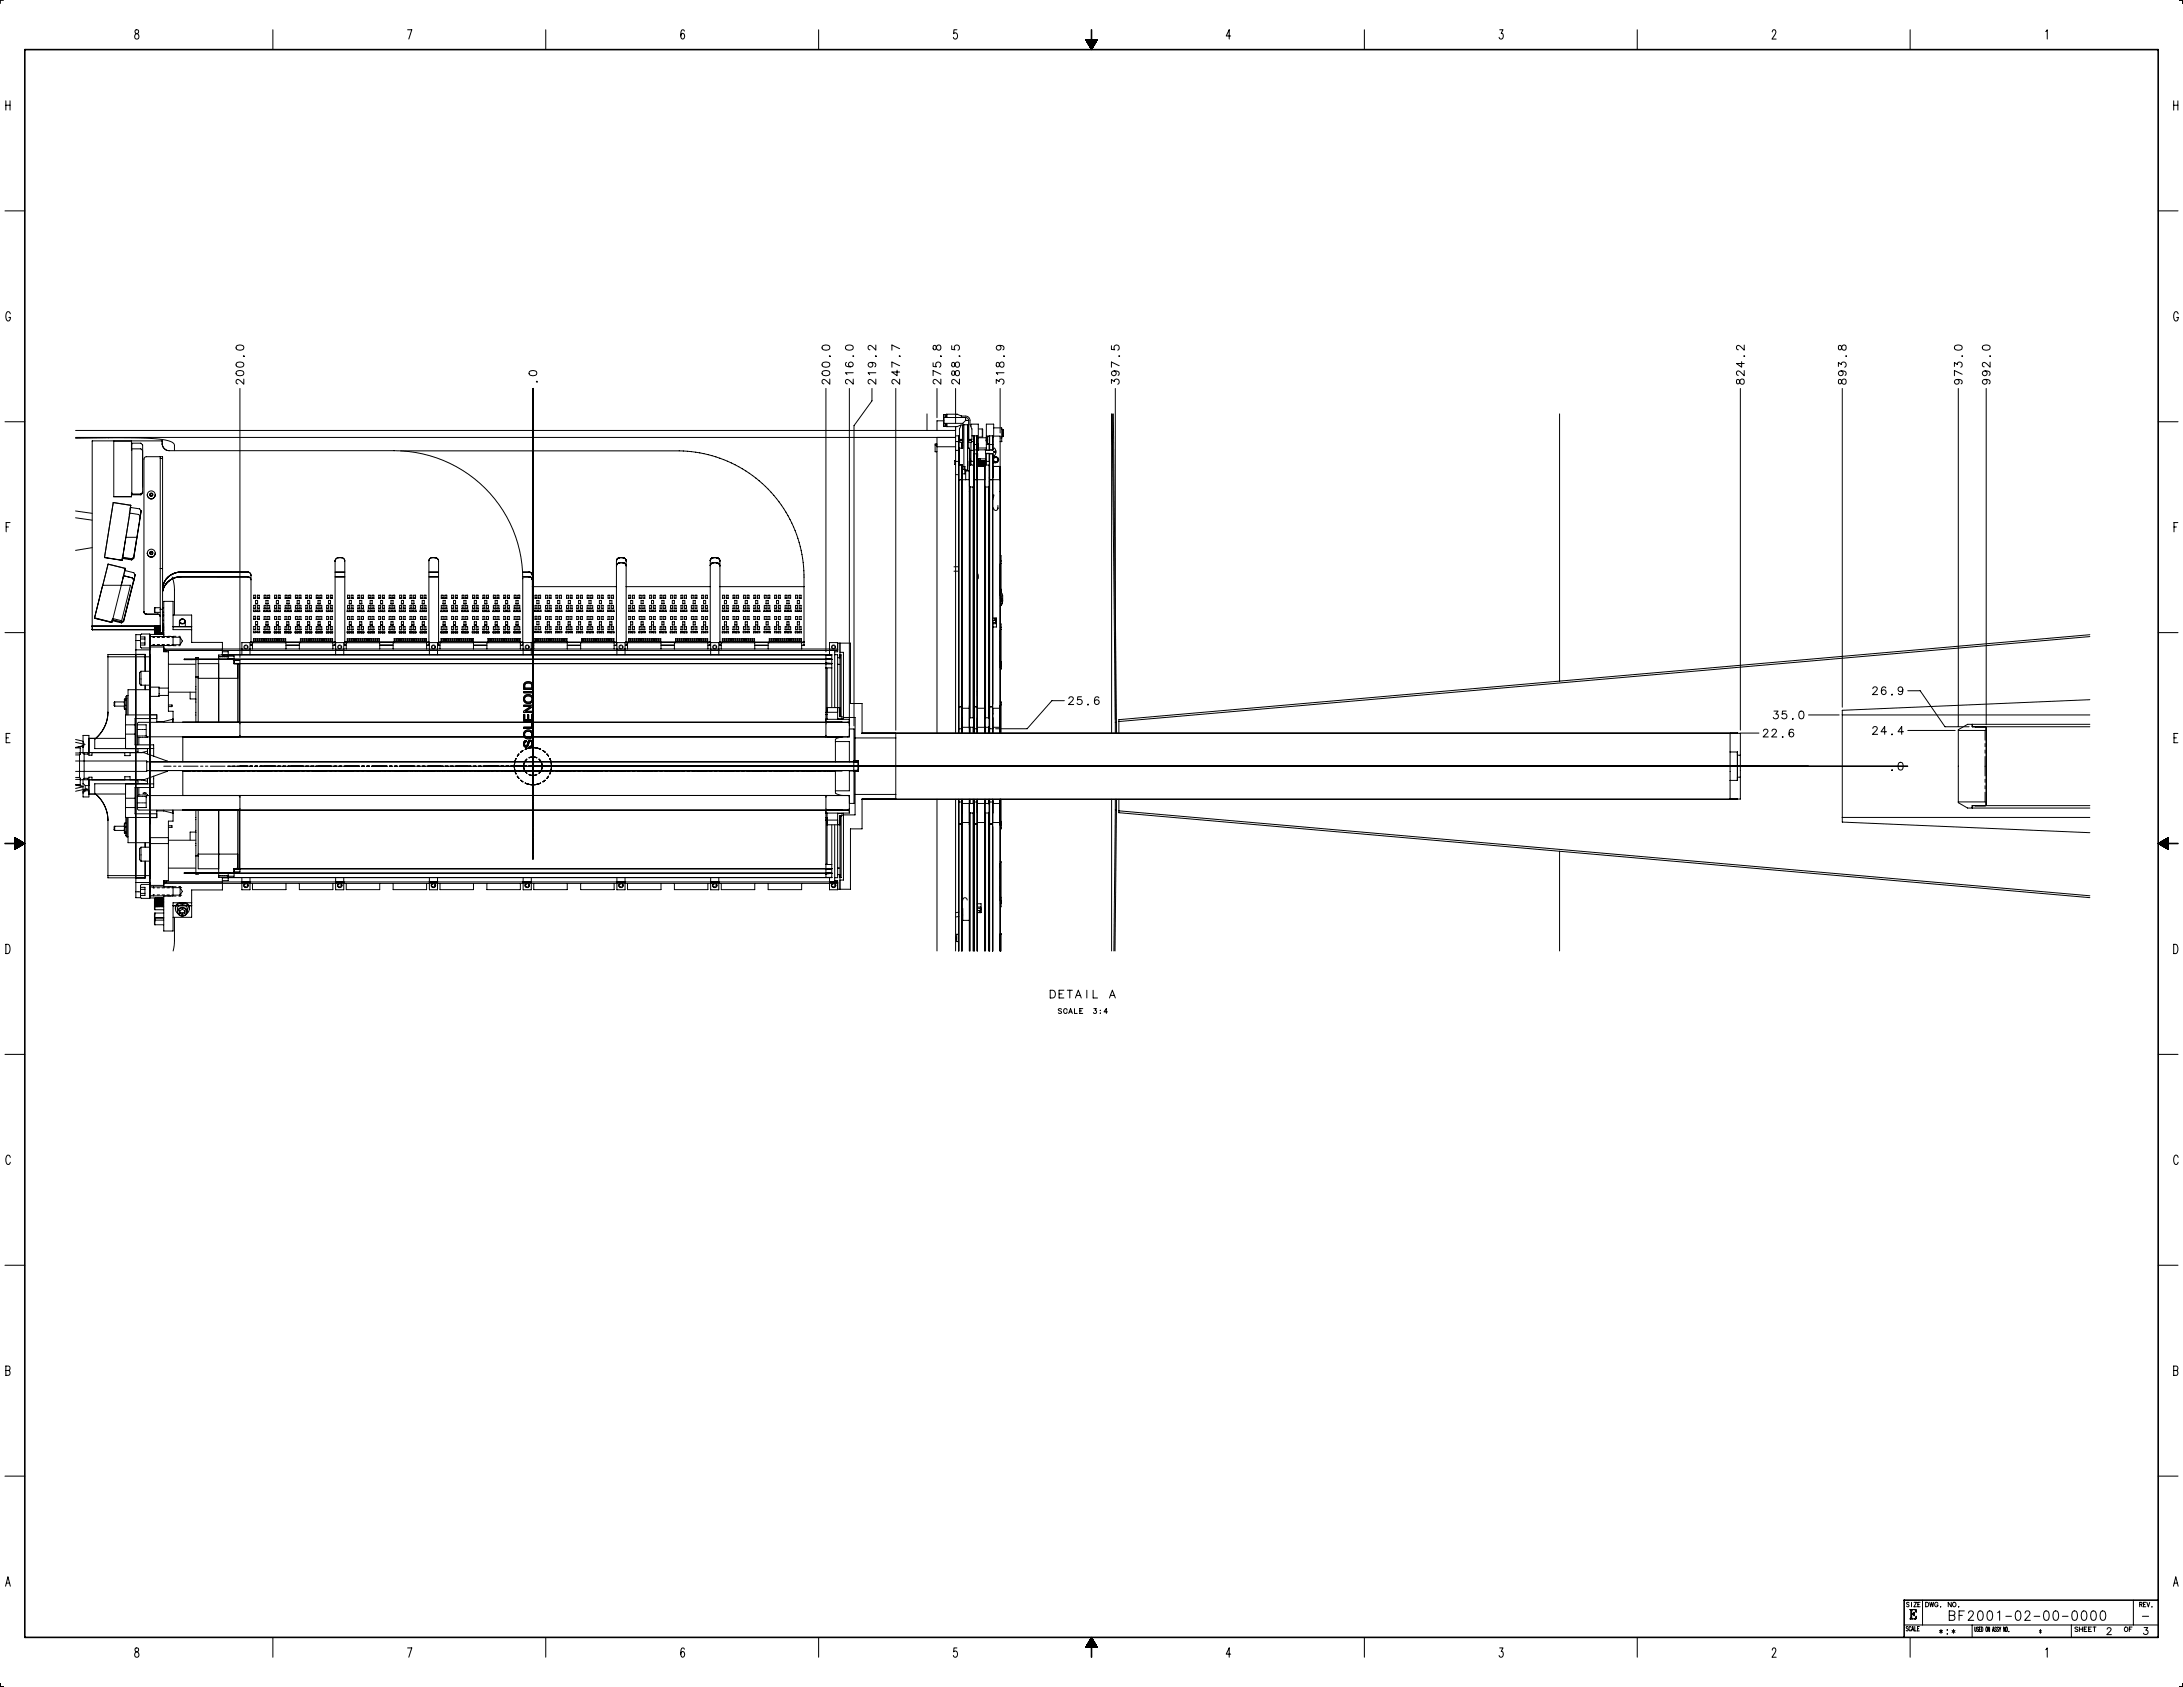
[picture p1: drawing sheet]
<svg xmlns="http://www.w3.org/2000/svg" width="1118mm" height="864mm" viewBox="0 0 1118 864" stroke-linecap="round" stroke-linejoin="round" font-family="sans-serif">
<g fill="none" stroke="#000" stroke-width=".51">
<path d="M2 0h-2v2M69 15v2a1.5 1.5 0 0 1 2 1 1.5 1.5 0 0 1-2 2 1.9 1.9 0 0 1 2-3v-2zM140 15v10M209 15h2l-2 5M279 15v10M350 16v-1a3 3 0 0 0 0 5 1.4 1.4 0 0 0 1-2 1.4 1.4 0 0 0-2-1v1M419 15v10M490 15h-2v2a1.4 1.4 0 0 1 2 1 1.4 1.4 0 0 1-2 2v-1M630 18h-2l1-3v5M698 15v10M768 15h1v2a1.3 1.3 0 0 1 1 2 1.5 1.5 0 0 1-3 0M838 15v10"/>
<path d="M907 16a1 1 0 0 1 2 0 1 1 0 0 1 0 1l-2 3h2M978 15v10M1047 16l1-1v5M1116 0h1v2M556 20h6l-3 5zM556 21h6M556 21h5M557 22h4M557 23h3M558 23h2M558 24h2M558 24h1"/>
<path d="M558 25h1M559 25h.1M3 52v4M3 54h2M5 52v4M1113 54h2M1113 52v4M1115 52v4M3 108h10M1105 108h10M5 161a1.2 1.2 0 0 0-1-1 1.2 1.2 0 0 0-1 1v1a1.3 1.3 0 0 0 1 2 1.3 1.3 0 0 0 1-2M121 177a2 2 0 0 1 2-1 2 2 0 0 1 2 3 2 2 0 0 1-3 0 2 2 0 0 1-1-2z"/>
<path d="M421 177a2 2 0 0 1 2-1 2 2 0 0 1 2 3 2 2 0 0 1-3 0 2 2 0 0 1-1-2zM433 177a2 2 0 0 1 2-1 2 2 0 0 1 2 3 2 2 0 0 1-3 0 2 2 0 0 1-1-2zM448 177v2l-3-2-1 1 1 1M461 179l-4-2v2M478 177v2h1l1-2a1.3 1.3 0 0 1 2 1 1.3 1.3 0 0 1-2 1l-1-2zM487 177v2h2a1.4 1.4 0 0 1 0-2 1.4 1.4 0 0 1 2 0 1.4 1.4 0 0 1-1 2M511 177a1.2 1.2 0 0 1 1 1 1.2 1.2 0 0 1-2 1 1.2 1.2 0 0 1 1-2 1.9 1.9 0 0 1 3 1l-1 1M569 177v2h2a1.4 1.4 0 0 1 0-2 1.4 1.4 0 0 1 2 0 1.4 1.4 0 0 1-1 2M893 177v2l-3-2-1 1 1 1M941 177v2h1l2-2a1.3 1.3 0 0 1 1 1 1.3 1.3 0 0 1-1 1l-1-2zM1001 177a2 2 0 0 1 2-1 2 2 0 0 1 1 3 2 2 0 0 1-2 0 2 2 0 0 1-1-2zM1015 177a2 2 0 0 1 2-1 2 2 0 0 1 2 3 2 2 0 0 1-3 0 2 2 0 0 1-1-2z"/>
<path d="M1115 161a1.2 1.2 0 0 0-1-1 1.2 1.2 0 0 0-1 1v2a1.3 1.3 0 0 0 1 1 1.3 1.3 0 0 0 1-1h-1M121 190a2 2 0 0 1 2-1 2 2 0 0 1 2 3 2 2 0 0 1-3 1 2 2 0 0 1-1-3zM121 186a2 2 0 0 1 2-1 2 2 0 0 1 2 2 2 2 0 0 1-3 1 2 2 0 0 1-1-2zM123 199v138M125 182h.1M125 194v3l-3-3-1 2 1 1M271 190a2 2 0 0 1 2-1 2 2 0 0 1 2 3 2 2 0 0 1-3 1 2 2 0 0 1-1-3zM273 199v193v-2M275 195v1zM421 190a2 2 0 0 1 2-1 2 2 0 0 1 2 3 2 2 0 0 1-3 1 2 2 0 0 1-1-3zM421 186a2 2 0 0 1 2-1 2 2 0 0 1 2 2 2 2 0 0 1-3 1 2 2 0 0 1-1-2zM423 199v135"/>
<path d="M425 182h.1M425 194v3l-3-3-1 2 1 1M433 186a1.9 1.9 0 0 0 1 2 1.9 1.9 0 0 0 3-1 1.2 1.2 0 0 0-1-2 1.2 1.2 0 0 0-2 1 1.2 1.2 0 0 0 1 2M435 199v178h-359M437 182h.1M437 194v3l-3-3-1 2 1 1M437 191h-4l1 1M446 186a1.2 1.2 0 0 1 1 1 1.2 1.2 0 0 1-2 1 1.2 1.2 0 0 1 0-2h1a1.9 1.9 0 0 1 2 1v1M446 199v6l-9 13v154M448 182h1zM448 194v3l-3-3-1 2 1 1M448 191h-4l1 1"/>
<path d="M459 199v175M459 190v2l-2-2h4M460 182h1zM461 194v3l-4-3v2l1 1M461 187l-4-2v3M478 186v2h1a1.4 1.4 0 0 1 0-2 1.4 1.4 0 0 1 2 0 1.4 1.4 0 0 1 0 2M480 199v15M481 182h1zM482 194v3l-4-3v2l1 1M482 192l-4-2v2M487 190v2h1l2-2a1.3 1.3 0 0 1 1 1 1.3 1.3 0 0 1-1 1l-1-2zM487 186v2h1l2-3a1.3 1.3 0 0 1 1 2 1.3 1.3 0 0 1-1 1l-1-2z"/>
<path d="M489 199v18M491 182h.1M491 194v3l-3-3-1 2 1 1M510 196v-2l2 1a1.3 1.3 0 0 1 2-1 1.6 1.6 0 0 1-1 3M510 186v2h1l2-3a1.3 1.3 0 0 1 1 2 1.3 1.3 0 0 1-1 1l-2-2zM512 199v23M514 182h.1M514 191h-4l1 1M569 196v-2l2 1a1.3 1.3 0 0 1 2-1 1.6 1.6 0 0 1-1 3M570 190a1.2 1.2 0 0 1 1 2 1.2 1.2 0 0 1-2 0 1.2 1.2 0 0 1 1-2 1.9 1.9 0 0 1 3 1l-1 1M571 199v169M573 182h.1"/>
<path d="M573 187l-4-2v3M889 194v2l1 1 2-3a1.3 1.3 0 0 1 1 1 1.3 1.3 0 0 1-1 2l-2-3zM891 199v175M892 185v3l-3-2h4M893 182h.1M893 190v2l-3-2-1 1 1 1M941 188v-2l2 1a1.3 1.3 0 0 1 2-1 1.3 1.3 0 0 1-1 2M941 194v2l1 1 2-3a1.3 1.3 0 0 1 1 1 1.3 1.3 0 0 1-1 2l-1-3zM943 190a1.2 1.2 0 0 1 1 2 1.2 1.2 0 0 1-2 0 1.2 1.2 0 0 1 0-2h1a1.9 1.9 0 0 1 2 1v1M943 199v163M945 182h.1M1001 188v-2l1 1a1.3 1.3 0 0 1 2-1 1.3 1.3 0 0 1 0 2"/>
<path d="M1002 194a1.2 1.2 0 0 1 1 2 1.2 1.2 0 0 1-2 0 1.2 1.2 0 0 1 0-2h1a1.9 1.9 0 0 1 3 2l-1 1M1003 199v173M1004 182h1zM1005 192l-4-2v2M1016 190a1.2 1.2 0 0 1 1 2 1.2 1.2 0 0 1-2 0 1.2 1.2 0 0 1 0-2h1a1.9 1.9 0 0 1 3 1l-1 1M1016 194a1.2 1.2 0 0 1 1 2 1.2 1.2 0 0 1-2 0 1.2 1.2 0 0 1 0-2h1a1.9 1.9 0 0 1 3 2l-1 1M1017 199v172M1019 182h.1M1019 185v3l-3-2-1 1 1 1M3 216h10M475 212v8M483 215h-3v5"/>
<path d="M483 212h1v1h1M483 214v3M483 212v6M483 212v2M483 217v1M483 217h10M485 217v1M485 212h5l6 2 2 6v5h-2l1 1h-1v-11M485 218h5h2l-1 2v5h1l-1 1h2M485 217h-1v1h-1M485 212v1M489 218v11"/>
<path d="M493 217v12h-2v9M493 217h2M493 217v1M493 217v22M494 215l-1 2M494 215h1M494 215h.1M494 214h1l1 1M494 214h.1M494 214h-11M495 215h.1M495 215h1"/>
<path d="M495 217l1 1v11v144M495 217v24h-1M497 218v-1h4v10M501 220h2M503 220v4M503 220v1M509 219h4v5M513 220h.1M513 220v4M569 212v163M569 212l2 158M570 212l2 158"/>
<path d="M798 212v137M1105 216h10M39 224h28l15 1 7 2v1v3M39 224h450M39 220h450M67 228h.1M67 230h5l1 1M67 227h5l1 1v24l-1 1h-5zM67 231v-5h-9v28h9v-2M82 234v1M82 235v89M82 235h1"/>
<path d="M83 226h-36v96M83 226h.1M83 226v1M83 227h.1M83 227l1 2 2 2M83 227l1 3 3 1M83 235v-1h-8l-1 1v78M83 235v89M87 231h.1M87 231h115a66 66 0 0 1 66 65v34M205 231h143a65 65 0 0 1 64 64v35M479 228h1"/>
<path d="M480 229v146M480 224v5M480 229h9M480 227h-1v4h1M489 229h.1M489 229v2M489 226h2v5h-2M489 236v7M489 236v2M489 236h2M489 223h2M489 231v5"/>
<path d="M491 238h2v125M491 236h.1M491 236v2M491 223v13M491 238v135M491 234v4M492 226v3M492 238h.1M492 238v137M493 228h.1M493 239h.1M493 226v3"/>
<path d="M493 239h1v4M493 239v1M496 239h.1M496 230l1 1v7M496 236h1M496 238h.1M496 237h.1M496 236v1M496 236h.1M496 235h1M496 238h3M496 237v1"/>
<path d="M496 236v137M497 238h.1M497 237h.1M497 236h.1M497 235h.1M497 226v5M497 236v2M497 231h2M497 225h.1M497 231v5M497 236h2M497 226h2v-3v5"/>
<path d="M498 223h2v5M499 231h.1M499 230v1M499 228h1M499 228v2M499 231v142M499 230h6M499 232h1M499 232v143M499 230v2M499 223v7M500 230v2"/>
<path d="M500 232v143M500 223v7M500 228v2M500 232v141M500 237h4M500 230h.1M500 227h1M500 230h1M500 239h4M500 234h1M500 235h5M500 228h1"/>
<path d="M500 228h.1M501 233v-1l-1 2M501 238h3M501 237h3M501 236h3M501 235v4M501 235h.1M501 235v1M501 239h.1M501 235h1M501 227v1M501 228v2"/>
<path d="M501 230h.1M501 230v1M501 224h4M501 229h4M501 224h2M502 235h.1M502 239h.1M502 235v1v-1M503 223v1M503 221h.1M503 222h.1M504 238h.1"/>
<path d="M504 237h.1M504 236v1M504 236h.1M504 237h-4M504 236v3M504 239h-4M504 239h.1M504 237v1M504 236v137M505 230h3M505 230v8M505 238h1"/>
<path d="M505 238h-1M505 238h.1M505 236h-5M505 237h.1M505 236h.1M505 235h.1M505 226h.1M505 225h.1M505 226l1 1M505 236v2M505 226v2M505 228h3"/>
<path d="M505 236v-4h1v141M505 236h1M505 223h7v150M505 225v1M505 224v1M506 223l-1 2M506 223v4M506 223h.1M506 227h.1M506 230h2M506 223v8h-1v-3M506 232h2"/>
<path d="M507 223v7M507 232v143M508 232h.1M508 228v2M508 232h-3M508 224v4M508 223v1M508 223v5M508 224h.1M508 230h.1M508 229h1l1 2M508 223h.1"/>
<path d="M508 234h2M508 239h4M508 232v141M509 235a1.1 1.1 0 0 0 1 2 1.1 1.1 0 0 0 1-2M509 223v-6h-4v8M509 231l1 1M509 231h1M510 231h.1M510 231h-1M510 234h1v1M510 234a1.5 1.5 0 0 1 1 1 1.5 1.5 0 0 1-1 2h-2M510 234h.1"/>
<path d="M510 232l-1 1h-1M510 231v1M512 224h1M512 226h1M513 226h.1M513 224v2M513 224h.1M58 254h9M67 259l-9-2-4 28M67 259l-1 4M67 259h.1M67 253h5"/>
<path d="M72 253h.1M73 252l-1 1M73 250h.1M75 253h.1M77 253h.1M78 253v1l-1-1M78 253h-1M78 253h.1M78 255h-2M79 253a2 2 0 0 1-1 2 2 2 0 0 1-3-2M79 253h.1M489 243v132"/>
<path d="M489 243h2M491 246h5M492 244h1M493 244h.1M493 240h.1M494 240h-1M494 240h.1M494 246h.1M494 241h.1M494 241v5M496 252h.1M496 241h-2v2h-1"/>
<path d="M496 249h1M497 249v118M497 249h1M498 249v118M498 249h1v119l-1-1M499 243h.1M499 246h5M500 244h.1M500 246v117h4v-2M504 252h.1M504 249h1M505 249v118"/>
<path d="M505 249h1M506 249v118M506 249v119v-1M506 241h.1M506 245h.1M506 247h.1M507 246h5M508 244h.1M508 253h.1M508 255h.1M508 256h.1M508 246v70h2v5h-2"/>
<path d="M509 260v1a1.1 1.1 0 0 0 1 0 1.1 1.1 0 0 0 1-1M509 253v2M511 259v1M512 252h.1M3 270h1M5 267h-2v5M39 265l8 1M39 262l8 1M64 275h6M64 275l-2 12M66 263h5l1 2M72 262l-4 24"/>
<path d="M72 262l-4 23M72 262l-1-1-4-1-3 15M1113 270h1M1115 268h-2v4M47 280l-8 2M53 300h14l-5 18-4-1-1 2M54 285l8 2M54 285h.1M62 287h.1M63 285h.1M63 285l4 2M63 285l4 1"/>
<path d="M63 296h.1M63 295h.1M63 295l5 1M64 291l-9-2-7 27M64 291h.1M64 291l-1 5M67 286v1M68 296v1M68 296v2M68 296h.1M68 285v1M68 285l-1 1"/>
<path d="M68 286l-1 1M68 285l-1 1-4-1M69 294v1M69 294v-1l-5-1-6 25 4 1M69 294l-6 24M75 283a2 2 0 0 0 2 2 2 2 0 0 0 2-2M75 283h.1M78 282h-1v2l1-1M78 282v1M78 285h-1h-1M79 283h.1M82 291h1"/>
<path d="M83 300h.1M83 300v1M84 299h.1M84 299l-1 1M84 298h.1M84 298v1M85 299h.1M85 299l-1 1M85 296h.1M85 296l-1 2M86 296h.1M86 298h.1"/>
<path d="M86 296h-1M86 298l-1 1M86 298l2-2 5-1a10 10 0 0 0-10 8l1-3zM86 295h.1M86 295v1M87 295h-1M87 295h.1M87 294v1M87 297l-1 1M87 294h.1M87 297h.1M88 294h-1"/>
<path d="M88 294h.1M88 297h-1M88 295l1 6v14M89 294h.1M89 296h.1M89 294h-1M89 296l-1 1M89 293v1M89 293h.1M90 293h-1M90 293h.1M90 296h.1"/>
<path d="M90 296h-1M91 293h.1M91 293h-1M91 295l-1 1M91 295h.1M92 293h.1M92 295h.1M92 293h-1M92 295h-1M93 293a10 10 0 0 0-10 7M93 295h34M93 293h.1"/>
<path d="M93 295h.1M93 293h34M93 293h-1M93 295h-1M127 293h.1M127 295h.1M127 295l1 1v1M127 293h1v1v36M172 295h5M172 293h5M172 287h.1M172 287v43"/>
<path d="M173 285l-1 1v1M173 285h2M173 285h.1M175 285l1 1 1 1v43M175 285h.1M220 295h5M220 293h5M221 285l-1 1v1l-1 43M221 285h2M221 285h.1M223 285h.1M223 285v1"/>
<path d="M223 286h.1M223 285l1 1 1 1M223 286h1l1 1M225 287v43M268 293h3M268 295h3M271 293h.1M271 295h-3M271 295h.1M271 293h1M271 295l1 1M272 293h.1"/>
<path d="M272 296h.1M272 293v1M272 294h.1M272 296l1 1M272 294h1M273 294v36M273 294v1M316 287h.1M316 290h.1M316 287v43M316 289v1M316 286h.1"/>
<path d="M316 289h.1M316 286v1M316 288h.1M316 288v1M317 286h-1M317 286h.1M317 288h-1M317 288h.1M317 285h2M317 285v1M317 288h2M317 285h.1"/>
<path d="M319 285v1M319 288h.1M319 285h.1M319 286h.1M319 286h1M319 288h1M320 286h.1M320 288h.1M320 288v1M320 286v1M320 289h.1M320 287h1"/>
<path d="M320 287h.1M320 289l1 1M321 287v43M321 287h.1M364 287v43M364 287h.1M364 286h.1M364 286v1M364 289v1M364 289h.1M364 288h.1M364 288v1"/>
<path d="M365 286h-1M365 286h.1M365 288h.1M365 288h-1M365 285l2 1M365 285v1M365 288h2M365 285h.1M367 288h.1M367 286h.1M367 286h1M367 288h1"/>
<path d="M368 286h.1M368 288v1M368 288h.1M368 289h.1M368 286v1M368 287h1M368 287h.1M368 289l1 1M369 287v43M369 287h.1M491 290h-3M491 292h-3"/>
<path d="M500 294l1 2M506 300h.1M512 300h.1M512 299h.1M512 298h.1M512 297h.1M512 296h.1M512 295v1M512 295h.1M512 294v1M512 294h.1M512 293v1"/>
<path d="M512 293h.1M512 292v1M512 292h.1M512 291h.1M512 290h.1M512 289h.1M512 284v22M512 288h.1M512 287h.1M512 298v1M512 297v1M512 296v1"/>
<path d="M48 316l9 3M48 317l9 1M48 316h.1M57 319h.1M58 317h.1M58 317v1l4 1M62 318v1M63 318h-1M63 318l-1 1M74 313l1 1M75 314h.1M75 314h6"/>
<path d="M79 311v2M79 313h3M79 311h3M81 314l1 2M81 314h.1M82 312h1M83 313h1M83 311h1M83 315h1M83 318h1M83 320h1M83 301h.1"/>
<path d="M83 303h.1M83 302h.1M83 302v1M84 301h.1M84 301l-1 1M84 300h.1M84 300v1M89 315h9v14h16v5M92 318v3M92 319h1M93 317l-1 1M94 318v1"/>
<path d="M95 318v3M130 312h1v1h-1zM130 310h1v1h-1zM130 305h1v1h-1zM130 315h1v2h-1zM131 307h1v2h-1zM131 318h1v2h-1zM132 312h1v1h-1zM132 310h1v1h-1zM132 305h1v1h-1zM132 315h1v2h-1zM135 312h1v1h-1z"/>
<path d="M135 310h1v1h-1zM135 316h1v1h-1zM135 305h1v1h-1zM135 317h1M136 307h1v2h-1zM136 318h1v2h-1zM137 312h1v1h-1zM137 310h1v1h-1zM137 316h1v1h-1zM137 305h1v1h-1zM137 317h1M140 312h2v1h-2z"/>
<path d="M141 310h1v1h-1zM141 316h1v1h-1zM141 305h1v1h-1zM141 317h1M141 307h2v2h-2zM141 318h2v2h-2zM142 312h2v1h-2zM142 310h1v1h-1zM142 316h1v1h-1zM142 305h1v1h-1zM142 317h1M146 312h1v1h-1z"/>
<path d="M146 316h1v1h-1zM146 317h1M146 310h1v1h-1zM146 305h1v1h-1zM147 318h1v2h-1zM147 307h1v2h-1zM148 312h1v1h-1zM148 316h1v1h-1zM148 317h1M148 310h1v1h-1zM148 305h1v1h-1zM151 312h1v1h-1z"/>
<path d="M151 310h1v1h-1zM151 316h1v1h-1zM151 305h1v1h-1zM151 317h1M152 307h1v2h-1zM152 318h1v2h-1zM153 312h1v1h-1zM153 305h1v1h-1zM153 310h1v1h-1zM153 316h1v1h-1zM153 317h1M156 312h2v1h-2z"/>
<path d="M157 310h1v1h-1zM157 316h1v1h-1zM157 305h1v1h-1zM157 317h1M157 307h2v2h-2zM157 318h2v2h-2zM158 312h2v1h-2zM158 310h1v1h-1zM158 316h1v1h-1zM158 305h1v1h-1zM158 317h1M162 312h1v1h-1z"/>
<path d="M162 310h1v1h-1zM162 316h1v1h-1zM162 305h1v1h-1zM162 317h1M163 307h1v2h-1zM163 318h1v2h-1zM164 312h1v1h-1zM164 310h1v1h-1zM164 316h1v1h-1zM164 305h1v1h-1zM164 317h1M167 312h1v1h-1z"/>
<path d="M167 310h1v1h-1zM167 316h1v1h-1zM167 305h1v1h-1zM167 317h1M168 307h1v2h-1zM168 318h1v2h-1zM169 312h1v1h-1zM169 310h1v1h-1zM169 316h1v1h-1zM169 305h1v1h-1zM169 317h1M178 312h1v1h-1z"/>
<path d="M178 310h1v1h-1zM178 316h1v1h-1zM178 305h1v1h-1zM178 317h1M179 307h1v2h-1zM179 318h1v2h-1zM180 312h1v1h-1zM180 310h1v1h-1zM180 316h1v1h-1zM180 305h1v1h-1zM180 317h1M183 312h1v1h-1z"/>
<path d="M183 310h1v1h-1zM183 316h1v1h-1zM183 305h1v1h-1zM183 317h1M184 307h1v2h-1zM184 318h1v2h-1zM185 312h1v1h-1zM185 310h1v1h-1zM185 316h1v1h-1zM185 305h1v1h-1zM185 317h1M188 312h2v1h-2z"/>
<path d="M189 310h1v1h-1zM189 316h1v1h-1zM189 305h1v1h-1zM189 317h1M189 307h2v2h-2zM189 318h2v2h-2zM190 312h2v1h-2zM190 310h1v1h-1zM190 316h1v1h-1zM190 305h1v1h-1zM190 317h1M194 312h1v1h-1z"/>
<path d="M194 310h1v1h-1zM194 316h1v1h-1zM194 305h1v1h-1zM194 317h1M195 307h1v2h-1zM195 318h1v2h-1zM196 312h1v1h-1zM196 310h1v1h-1zM196 316h1v1h-1zM196 305h1v1h-1zM196 317h1M199 312h1v1h-1z"/>
<path d="M199 310h1v1h-1zM199 316h1v1h-1zM199 305h1v1h-1zM199 317h1M200 307h1v2h-1zM200 318h1v2h-1zM201 312h1v1h-1zM201 305h1v1h-1zM201 310h1v1h-1zM201 316h1v1h-1zM201 317h1M204 312h2v1h-2z"/>
<path d="M205 310h1v1h-1zM205 316h1v1h-1zM205 305h1v1h-1zM205 317h1M206 307h1v2h-1zM206 318h1v2h-1zM206 312h2v1h-2zM206 310h1v1h-1zM206 316h1v1h-1zM206 305h1v1h-1zM206 317h1M210 312h1v1h-1z"/>
<path d="M210 310h1v1h-1zM210 316h1v1h-1zM210 305h1v1h-1zM210 317h1M211 307h1v2h-1zM211 318h1v2h-1zM212 312h1v1h-1zM212 310h1v1h-1zM212 316h1v1h-1zM212 305h1v1h-1zM212 317h1M215 312h1v1h-1z"/>
<path d="M215 310h1v1h-1zM215 316h1v1h-1zM215 305h1v1h-1zM215 317h1M216 307h1v2h-1zM216 318h1v2h-1zM217 312h1v1h-1zM217 310h1v1h-1zM217 316h1v1h-1zM217 305h1v1h-1zM217 317h1M226 312h1v1h-1z"/>
<path d="M226 310h1v1h-1zM226 316h1v1h-1zM226 305h1v1h-1zM226 317h1M227 307h1v2h-1zM227 318h1v2h-1zM228 312h1v1h-1zM228 310h1v1h-1zM228 316h1v1h-1zM228 305h1v1h-1zM228 317h1M231 312h1v1h-1z"/>
<path d="M231 310h1v1h-1zM231 316h1v1h-1zM231 305h1v1h-1zM231 317h1M232 307h1v2h-1zM232 318h1v2h-1zM233 312h1v1h-1zM233 310h1v1h-1zM233 316h1v1h-1zM233 305h1v1h-1zM233 317h1M236 312h2v1h-2z"/>
<path d="M237 310h1v1h-1zM237 316h1v1h-1zM237 305h1v1h-1zM237 317h1M238 307h1v2h-1zM238 318h1v2h-1zM238 312h2v1h-2zM238 310h1v1h-1zM238 316h1v1h-1zM238 305h1v1h-1zM238 317h1M242 312h1v1h-1z"/>
<path d="M242 310h1v1h-1zM242 316h1v1h-1zM242 305h1v1h-1zM242 317h1M243 307h1v2h-1zM243 318h1v2h-1zM244 312h1v1h-1zM244 310h1v1h-1zM244 316h1v1h-1zM244 305h1v1h-1zM244 317h1M247 312h1v1h-1z"/>
<path d="M247 310h1v1h-1zM247 316h1v1h-1zM247 305h1v1h-1zM247 317h1M248 307h1v2h-1zM248 318h1v2h-1zM249 312h1v1h-1zM249 305h1v1h-1zM249 310h1v1h-1zM249 316h1v1h-1zM249 317h1M252 312h2v1h-2z"/>
<path d="M253 310h1v1h-1zM253 316h1v1h-1zM253 305h1v1h-1zM253 317h1M254 307h1v2h-1zM254 318h1v2h-1zM254 312h2v1h-2zM254 310h1v1h-1zM254 316h1v1h-1zM254 305h1v1h-1zM254 317h1M258 312h1v1h-1z"/>
<path d="M258 310h1v1h-1zM258 316h1v1h-1zM258 305h1v1h-1zM258 317h1M259 307h1v2h-1zM259 318h1v2h-1zM260 312h1v1h-1zM260 310h1v1h-1zM260 316h1v1h-1zM260 305h1v1h-1zM260 317h1M263 312h1v1h-1z"/>
<path d="M263 310h1v1h-1zM263 316h1v1h-1zM263 305h1v1h-1zM263 317h1M264 307h1v2h-1zM264 318h1v2h-1zM265 312h1v1h-1zM265 310h1v1h-1zM265 316h1v1h-1zM265 305h1v1h-1zM265 317h1M273 300h43"/>
<path d="M274 313h1M274 313v-1h1v1M274 310h1v1h-1zM274 305h1v1h-1zM274 315h1v2h-1zM275 307h1v2h-1zM275 318h1v2h-1zM276 312h1v1h-1zM276 310h1v1h-1zM276 305h1v1h-1zM276 315h1v2h-1zM279 312h1v1h-1z"/>
<path d="M279 310h1v1h-1zM279 305h1v1h-1zM279 316h1v1h-1zM280 309v-2h1v2M280 318h1v2h-1zM280 309h1M281 313h1M281 313v-1h1v1M281 310h1v1h-1zM281 316h1v1h-1zM281 305h1v1h-1zM284 313h2"/>
<path d="M284 313v-1h2v1M285 310h1v1h-1zM285 305h1v1h-1zM285 316h1v1h-1zM286 307h1v2h-1zM286 318h1v2h-1zM286 313v-1h2v1M286 313h2M286 310h1v1h-1zM286 316h1v1h-1zM286 305h1v1h-1zM290 313h1"/>
<path d="M290 313v-1h1v1M290 316h1v1h-1zM290 310h1v1h-1zM290 305h1v1h-1zM291 318h1v2h-1zM291 309v-2h1v2M291 309h1M292 316h1v1h-1zM292 310h1v1h-1zM292 305h1v1h-1zM293 313h-1v-1h1v1M295 313v-1h1v1"/>
<path d="M295 313h1M295 310h1v1h-1zM295 305h1v1h-1zM295 316h1v1h-1zM296 309v-2h1v2M296 318h1v2h-1zM296 309h1M297 313h1M297 313v-1h1v1M297 305h1v1h-1zM297 310h1v1h-1zM297 316h1v1h-1z"/>
<path d="M300 312h2v1h-2zM301 310h1v1h-1zM301 305h1v1h-1zM301 316h1v1h-1zM302 307h1v2h-1zM302 318h1v2h-1zM302 313v-1h2v1M302 313h2M302 310h1v1h-1zM302 316h1v1h-1zM302 305h1v1h-1zM306 313h1"/>
<path d="M306 313v-1h1v1M306 310h1v1h-1zM306 305h1v1h-1zM306 316h1v1h-1zM307 318h1v2h-1zM308 312h1v1h-1zM308 310h1v1h-1zM308 316h1v1h-1zM308 305h1v1h-1zM308 309h-1v-2h1v2M311 313v-1h1v1M311 313h1"/>
<path d="M311 310h1v1h-1zM311 305h1v1h-1zM311 316h1v1h-1zM312 309v-2h1v2M312 318h1v2h-1zM312 309h1M313 313v-1h1v1M313 313h1M313 310h1v1h-1zM313 316h1v1h-1zM313 305h1v1h-1zM321 300h43"/>
<path d="M322 310h1v1h-1zM322 305h1v1h-1zM322 316h1v1h-1zM323 309v-2h1v2M323 318h1v2h-1zM323 309h1M323 313h-1v-1h1v1M324 313v-1h1v1M324 313h1M324 310h1v1h-1zM324 316h1v1h-1zM324 305h1v1h-1z"/>
<path d="M327 312h1v1h-1zM327 310h1v1h-1zM327 305h1v1h-1zM327 316h1v1h-1zM328 307h1v2h-1zM328 318h1v2h-1zM329 313h1M329 313v-1h1v1M329 310h1v1h-1zM329 316h1v1h-1zM329 305h1v1h-1zM332 312h2v1h-2z"/>
<path d="M333 310h1v1h-1zM333 305h1v1h-1zM333 316h1v1h-1zM334 309v-2h1v2M334 318h1v2h-1zM334 309h1M334 313v-1h2v1M334 313h2M334 310h1v1h-1zM334 316h1v1h-1zM334 305h1v1h-1zM338 312h1v1h-1z"/>
<path d="M338 310h1v1h-1zM338 305h1v1h-1zM338 316h1v1h-1zM339 309h1M339 309v-2h1v2M339 318h1v2h-1zM340 313v-1h1v1M340 313h1M340 310h1v1h-1zM340 316h1v1h-1zM340 305h1v1h-1zM343 313v-1h1v1"/>
<path d="M343 313h1M343 310h1v1h-1zM343 305h1v1h-1zM343 316h1v1h-1zM344 307h1v2h-1zM344 318h1v2h-1zM345 312h1v1h-1zM345 305h1v1h-1zM345 310h1v1h-1zM345 316h1v1h-1zM348 313h2M348 313v-1h2v1"/>
<path d="M349 310h1v1h-1zM349 305h1v1h-1zM349 316h1v1h-1zM350 309v-2h1v2M350 318h1v2h-1zM350 309h1M350 312h2v1h-2zM350 310h1v1h-1zM350 316h1v1h-1zM350 305h1v1h-1zM354 310h1v1h-1zM354 305h1v1h-1z"/>
<path d="M354 316h1v1h-1zM355 309h1M355 309v-2h1v2M355 318h1v2h-1zM355 313h-1v-1h1v1M356 312h1v1h-1zM356 310h1v1h-1zM356 316h1v1h-1zM356 305h1v1h-1zM359 312h1v1h-1zM359 310h1v1h-1zM359 305h1v1h-1z"/>
<path d="M359 316h1v1h-1zM360 309v-2h1v2M360 318h1v2h-1zM360 309h1M361 313v-1h1v1M361 313h1M361 310h1v1h-1zM361 305h1v1h-1zM361 316h1v1h-1zM369 300h43M370 313v-1h1v1M370 313h1"/>
<path d="M370 310h1v1h-1zM370 305h1v1h-1zM370 316h1v1h-1zM371 309h1M371 309v-2h1v2M371 318h1v2h-1zM372 313v-1h1v1M372 313h1M372 310h1v1h-1zM372 316h1v1h-1zM372 305h1v1h-1zM375 313v-1h1v1"/>
<path d="M375 313h1M375 305h1v1h-1zM375 310h1v1h-1zM375 316h1v1h-1zM376 307h1v2h-1zM376 318h1v2h-1zM377 310h1v1h-1zM377 316h1v1h-1zM377 305h1v1h-1zM378 313h-1v-1h1v1M380 312h2v1h-2zM381 310h1v1h-1z"/>
<path d="M381 316h1v1h-1zM381 305h1v1h-1zM382 309v-2h1v2M382 318h1v2h-1zM382 309h1M382 312h2v1h-2zM382 310h1v1h-1zM382 316h1v1h-1zM382 305h1v1h-1zM386 313v-1h1v1M386 313h1M386 310h1v1h-1z"/>
<path d="M386 316h1v1h-1zM386 305h1v1h-1zM387 309h1M387 309v-2h1v2M387 318h1v2h-1zM388 310h1v1h-1zM388 316h1v1h-1zM388 305h1v1h-1zM389 313h-1v-1h1v1M391 313v-1h1v1M391 313h1M391 310h1v1h-1z"/>
<path d="M391 316h1v1h-1zM391 305h1v1h-1zM392 309v-2h1v2M392 318h1v2h-1zM392 309h1M393 313h1M393 313v-1h1v1M393 305h1v1h-1zM393 310h1v1h-1zM393 316h1v1h-1zM396 313h2M396 313v-1h2v1"/>
<path d="M397 310h1v1h-1zM397 316h1v1h-1zM397 305h1v1h-1zM398 309v-2h1v2M398 318h1v2h-1zM398 309h1M398 312h2v1h-2zM398 310h1v1h-1zM398 316h1v1h-1zM398 305h1v1h-1zM402 313v-1h1v1M402 313h1"/>
<path d="M402 310h1v1h-1zM402 316h1v1h-1zM402 305h1v1h-1zM403 309h1M403 309v-2h1v2M403 318h1v2h-1zM404 313v-1h1v1M404 313h1M404 310h1v1h-1zM404 316h1v1h-1zM404 305h1v1h-1zM407 313v-1h1v1"/>
<path d="M407 313h1M407 310h1v1h-1zM407 316h1v1h-1zM407 305h1v1h-1zM408 309v-2h1v2M408 318h1v2h-1zM408 309h1M409 313v-1h1v1M409 313h1M409 310h1v1h-1zM409 316h1v1h-1zM409 305h1v1h-1z"/>
<path d="M499 315h.1M499 312h.1M506 306h.1M508 318v3M508 318h1M509 316v2M509 318h.1M510 318h.1M510 317h.1M510 316v3h-2M512 306l1 2M512 306l1 3-1 1"/>
<path d="M512 302h.1M512 307l1 1-1 2M512 305h.1M512 304v1M512 304h.1M512 303v1M512 303h.1M512 302v1M512 301h.1M512 319v24M512 306h.1M512 306l1 1v1"/>
<path d="M512 303l1 2v3M3 324h10M47 322h.1M47 322h32M47 321h.1M55 336v-1h19v9M55 336v31l-2 6-4 5M55 336h22M62 321h.1M70 335v114zM70 335h.1M70 328v5"/>
<path d="M70 333h7M70 333v2M70 328h.1M70 328h1M71 328h.1M71 328h1M72 326h2v4h-2M72 327h2M72 329h2M72 325h-2v3M77 326h.1M77 336v112z"/>
<path d="M77 328v5zM77 335v4zM77 328v-3h-5v6v1h5M77 331h7M77 330v22M77 326h12l-1 4h-11M77 330h.1M78 326h1M79 330h.1M79 326h.1M79 330h-1M79 322v2"/>
<path d="M79 322v1M79 321v2M79 321v1M79 324v1M79 324v1zM79 321l1 1M79 324h.1M79 321h-32M79 321h.1M79 320l1 1M79 323h1M79 324h2"/>
<path d="M79 324h1M79 323v1M79 320v1M80 320h.1M80 320v1M80 321v2M80 324h-1M80 324v1M80 321h.1M80 323v1v-1M80 321v1M80 321v-1v1"/>
<path d="M80 324h.1M80 322v1M80 324l1 1M80 322v2M80 323v1M80 321l1 1M80 330h2M80 326h2M80 323h1M81 321h.1M81 320l-1 1M81 322l-1 1"/>
<path d="M81 322v1M81 322h.1M81 320v1M81 321v2M81 321v-1v2M81 323v1M81 325v-1v1M81 324v1M81 321v1M81 323h.1M81 320l1 1M81 321l1 2"/>
<path d="M81 324h.1M81 323l1 1M81 324l1 1M82 324h-1M82 321v1M82 324v1M82 323h.1M82 321v2M82 322v1M82 324h.1M82 322v-2v2M82 321h.1"/>
<path d="M82 325h.1M82 325h1M82 324h1M83 326h1M83 324h.1M83 325h.1M83 321h.1M83 324v1M83 323h.1M83 322v1M83 326h.1M83 324h-1"/>
<path d="M83 321l1 1M83 324l1 1M84 324h-1M84 323h-1M84 322l-1 1M84 330l1 1M84 322v1M84 324v1h-7v40v-1M84 324v1M84 322v-2v3M84 321h-1M84 332l1 2"/>
<path d="M84 330v4h2v18M84 333h345M84 332h345M84 326h.1M84 330h-1M85 330h2M85 326h2M86 331h1M88 330h4M88 326h1M89 321h9M89 326h3"/>
<path d="M89 326h1M89 331h1M92 326h.1M92 331h.1M92 326v4M92 326l1 2-1 2M94 337l26 1M94 337h.1M94 337h332M98 322h-9v-14h-5v18M100 337h1v33M100 338v32"/>
<path d="M101 340h11M112 338v32M112 336h.1M112 336v1M112 336h1M112 336h5M114 336h.1M114 335h.1M114 334h3v2M114 334v1M114 335h312M115 336h.1"/>
<path d="M116 336h1M117 336l-5-1v1M117 336h3v2M117 336v2M120 340h2M120 338h3v33M120 338v2M120 340h306M122 340v30M124 335v-6h4v6M125 332h1M126 330l-1 1"/>
<path d="M127 331v1M128 330h1M129 329h.1M129 330h.1M129 329h1M130 329h16v3M130 323h1v1h-1zM130 321h1v1h-1zM130 329v-2v2M131 329v-2v2M132 323h1v1h-1zM132 329v-2v2"/>
<path d="M132 321h1v1h-1zM133 329v-2v2M134 329v-2v2M135 329v-2v2M135 323h1v1h-1zM135 321h1v1h-1zM136 329v-2v2M136 329v-2l1 2M137 323h1v1h-1zM137 321h1v1h-1zM137 329v-2l1 2M138 329v-2l1 2"/>
<path d="M139 329v-2l1 2M140 329v-2l1 2M140 323h2v1h-2zM141 321h1v1h-1zM141 329v-2l1 2M142 329v-2v2M142 323h2v1h-2zM142 321h1v1h-1zM143 329v-2v2M144 329v-2v2M145 329v-2v2M146 323h1v1h-1z"/>
<path d="M146 321h1v1h-1zM146 329v-2v2M146 329h8M146 329h-17v3M146 330h7M148 323h1v1h-1zM148 321h1v1h-1zM151 323h1v1h-1zM151 321h1v1h-1zM153 323h1v1h-1zM153 321h1v1h-1zM154 329h16v3"/>
<path d="M154 329v-2v2M155 329v-2v2M156 329v-2v2M156 323h2v1h-2zM157 321h1v1h-1zM157 329v-2v2M158 329v-2v2M158 323h2v1h-2zM158 321h1v1h-1zM159 329v-2v2M160 329v-2v2M160 329v-2l1 2"/>
<path d="M161 329v-2l1 2M162 323h1v1h-1zM162 321h1v1h-1zM162 329v-2l1 2M163 329v-2l1 2M164 323h1v1h-1zM164 321h1v1h-1zM164 329v-2l1 2M165 329v-2l1 2M166 329v-2v2M167 323h1v1h-1zM167 329v-2v2"/>
<path d="M167 321h1v1h-1zM168 329v-2v2M169 323h1v1h-1zM169 329v-2v2M169 321h1v1h-1zM170 329v-2v2M170 329h1M170 330h1M170 329h-17v3M171 329h.1M171 330h.1M172 330h-1"/>
<path d="M172 329h-1M172 335v-6h4v6M173 332h1M174 330l-1 1M175 331v1M177 330h.1M177 329h.1M177 329h1M178 329h16v3M178 323h1v1h-1zM178 321h1v1h-1zM178 329v-2v2"/>
<path d="M179 329v-2v2M180 323h1v1h-1zM180 329v-2v2M180 321h1v1h-1zM181 329v-2v2M182 329v-2v2M183 329v-2v2M183 323h1v1h-1zM183 321h1v1h-1zM184 329v-2v2M184 329v-2l1 2M185 323h1v1h-1z"/>
<path d="M185 321h1v1h-1zM185 329v-2l1 2M186 329v-2l1 2M187 329v-2l1 2M188 329v-2l1 2M188 323h2v1h-2zM189 321h1v1h-1zM189 329v-2l1 2M190 329v-2v2M190 323h2v1h-2zM190 321h1v1h-1zM191 329v-2v2"/>
<path d="M192 329v-2v2M193 329v-2v2M194 323h1v1h-1zM194 321h1v1h-1zM194 329v-2v2M194 329h8M194 329h-17v3M194 330h7M196 323h1v1h-1zM196 321h1v1h-1zM199 323h1v1h-1zM199 321h1v1h-1z"/>
<path d="M201 323h1v1h-1zM201 321h1v1h-1zM202 329h16v3M202 329v-2v2M203 329v-2v2M204 329v-2v2M204 323h2v1h-2zM205 321h1v1h-1zM205 329v-2v2M206 329v-2v2M206 323h2v1h-2zM206 321h1v1h-1z"/>
<path d="M207 329v-2v2M208 329v-2v2M208 329v-2l1 2M209 329v-2l1 2M210 323h1v1h-1zM210 321h1v1h-1zM210 329v-2l1 2M211 329v-2l1 2M212 323h1v1h-1zM212 321h1v1h-1zM212 329v-2l1 2M213 329v-2l1 2"/>
<path d="M214 329v-2v2M215 323h1v1h-1zM215 329v-2v2M215 321h1v1h-1zM216 329v-2v2M217 323h1v1h-1zM217 329v-2v2M217 321h1v1h-1zM218 329v-2v2M218 329h1M218 330h1M218 329h-17v3"/>
<path d="M219 329h.1M219 330h.1M220 335v-6h4v6M221 332h1M222 330l-1 1M223 331v1M225 330h.1M225 329h1M226 329h16v3M226 323h1v1h-1zM226 321h1v1h-1zM226 329v-2v2"/>
<path d="M227 329v-2v2M228 323h1v1h-1zM228 329v-2v2M228 321h1v1h-1zM229 329v-2v2M230 329v-2v2M231 329v-2v2M231 323h1v1h-1zM231 321h1v1h-1zM232 329v-2v2M232 329v-2l1 2M233 323h1v1h-1z"/>
<path d="M233 321h1v1h-1zM233 329v-2l1 2M234 329v-2l1 2M235 329v-2l1 2M236 329v-2l1 2M236 323h2v1h-2zM237 321h1v1h-1zM237 329v-2l1 2M238 329v-2v2M238 323h2v1h-2zM238 321h1v1h-1zM239 329v-2v2"/>
<path d="M240 329v-2v2M241 329v-2v2M242 323h1v1h-1zM242 321h1v1h-1zM242 329v-2v2M242 329h8M242 329h-17v3M242 330h7M244 323h1v1h-1zM244 321h1v1h-1zM247 323h1v1h-1zM247 321h1v1h-1z"/>
<path d="M249 323h1v1h-1zM249 321h1v1h-1zM250 329h16v3M250 329v-2v2M251 329v-2v2M252 329v-2v2M252 323h2v1h-2zM253 321h1v1h-1zM253 329v-2v2M254 329v-2v2M254 323h2v1h-2zM254 321h1v1h-1z"/>
<path d="M255 329v-2v2M256 329v-2v2M256 329v-2l1 2M257 329v-2l1 2M258 323h1v1h-1zM258 321h1v1h-1zM258 329v-2l1 2M259 329v-2l1 2M260 323h1v1h-1zM260 321h1v1h-1zM260 329v-2l1 2M261 329v-2l1 2"/>
<path d="M262 329v-2v2M263 323h1v1h-1zM263 329v-2v2M263 321h1v1h-1zM264 329v-2v2M265 323h1v1h-1zM265 329v-2v2M265 321h1v1h-1zM266 329v-2v2M266 329h1M266 330h1M266 329h-17v3"/>
<path d="M267 329h.1M267 330h.1M268 330h-1M268 330h.1M268 329h-1M268 335v-6h4v6M269 332h1M270 330l-1 1M271 331v1M273 329h.1M273 330h.1M273 329h1"/>
<path d="M274 329h16M274 324v-1h1v1M274 324h1M274 321h1v1h-1zM274 329v-2v2M275 329v-2v2M276 324v-1h1v1M276 324h1M276 329v-2v2M276 321h1v1h-1zM277 329v-2v2M278 329v-2v2"/>
<path d="M279 329v-2v2M279 323h1v1h-1zM279 321h1v1h-1zM280 329v-2v2M280 329v-2l1 2M281 323h1v1h-1zM281 321h1v1h-1zM281 329v-2l1 2M282 329v-2l1 2M283 329v-2l1 2M284 329v-2l1 2M284 323h2v1h-2z"/>
<path d="M285 321h1v1h-1zM285 329v-2l1 2M286 329v-2v2M286 323h2v1h-2zM286 321h1v1h-1zM287 329v-2v2M288 329v-2v2M289 329v-2v2M290 323h1v1h-1zM290 321h1v1h-1zM290 329v-2v5M290 329h8"/>
<path d="M290 329h-17v3M290 330h7M292 323h1v1h-1zM292 321h1v1h-1zM295 323h1v1h-1zM295 321h1v1h-1zM297 323h1v1h-1zM297 321h1v1h-1zM298 329h16M298 329v-2v2M299 329v-2v2M300 329v-2v2"/>
<path d="M300 323h2v1h-2zM301 321h1v1h-1zM301 329v-2v2M302 329v-2v2M302 323h2v1h-2zM302 321h1v1h-1zM303 329v-2v2M304 329v-2v2M304 329v-2l1 2M305 329v-2l1 2M306 323h1v1h-1zM306 321h1v1h-1z"/>
<path d="M306 329v-2l1 2M307 329v-2l1 2M308 323h1v1h-1zM308 321h1v1h-1zM308 329v-2l1 2M309 329v-2l1 2M310 329v-2v2M311 323h1v1h-1zM311 329v-2v2M311 321h1v1h-1zM312 329v-2v2M313 323h1v1h-1z"/>
<path d="M313 329v-2v2M313 321h1v1h-1zM314 329v-2v5M314 329h1M314 330h1M314 329h-17v3M315 329h.1M315 330h.1M316 329h-1M316 330h-1M316 329h.1M316 330h.1"/>
<path d="M316 335v-6h4v6M317 332h1M318 330l-1 1M319 331v1M321 329h.1M321 330h.1M321 329h1M322 329h16M322 323h1v1h-1zM322 321h1v1h-1zM322 329v-2v2M323 329v-2v2"/>
<path d="M324 323h1v1h-1zM324 329v-2v2M324 321h1v1h-1zM325 329v-2v2M326 329v-2v2M327 329v-2v2M327 323h1v1h-1zM327 321h1v1h-1zM328 329v-2v2M328 329v-2l1 2M329 323h1v1h-1zM329 321h1v1h-1z"/>
<path d="M329 329v-2l1 2M330 329v-2l1 2M331 329v-2l1 2M332 329v-2l1 2M332 323h2v1h-2zM333 321h1v1h-1zM333 329v-2l1 2M334 329v-2v2M334 323h2v1h-2zM334 321h1v1h-1zM335 329v-2v2M336 329v-2v2"/>
<path d="M337 329v-2v2M338 323h1v1h-1zM338 321h1v1h-1zM338 329v-2v5M338 329h8M338 329h-17v3M338 330h7M340 323h1v1h-1zM340 321h1v1h-1zM343 323h1v1h-1zM343 321h1v1h-1zM345 323h1v1h-1z"/>
<path d="M345 321h1v1h-1zM346 329h16M346 329v-2v2M347 329v-2v2M348 329v-2v2M348 323h2v1h-2zM349 321h1v1h-1zM349 329v-2v2M350 329v-2v2M350 323h2v1h-2zM350 321h1v1h-1zM351 329v-2v2"/>
<path d="M352 329v-2v2M352 329v-2l1 2M353 329v-2l1 2M354 323h1v1h-1zM354 321h1v1h-1zM354 329v-2l1 2M355 329v-2l1 2M356 323h1v1h-1zM356 321h1v1h-1zM356 329v-2l1 2M357 329v-2l1 2M358 329v-2v2"/>
<path d="M359 323h1v1h-1zM359 329v-2v2M359 321h1v1h-1zM360 329v-2v2M361 323h1v1h-1zM361 329v-2v2M361 321h1v1h-1zM362 329v-2v5M362 329h2M362 330h2M362 329h-17v3M364 329h.1"/>
<path d="M364 330h.1M364 335v-6h4v6M365 332h1M366 330l-1 1M367 331v1M369 329h.1M369 330h.1M369 329h1M370 329h16M370 323h1v1h-1zM370 321h1v1h-1zM370 329v-2v2"/>
<path d="M371 329v-2v2M372 323h1v1h-1zM372 329v-2v2M372 321h1v1h-1zM373 329v-2v2M374 329v-2v2M375 329v-2v2M375 323h1v1h-1zM375 321h1v1h-1zM376 329v-2v2M376 329v-2l1 2M377 323h1v1h-1z"/>
<path d="M377 321h1v1h-1zM377 329v-2l1 2M378 329v-2l1 2M379 329v-2l1 2M380 329v-2l1 2M380 323h2v1h-2zM381 321h1v1h-1zM381 329v-2l1 2M382 329v-2v2M382 323h2v1h-2zM382 321h1v1h-1zM383 329v-2v2"/>
<path d="M384 329v-2v2M385 329v-2v2M386 323h1v1h-1zM386 321h1v1h-1zM386 329v-2v5M386 329h8M386 329h-17v3M386 330h7M388 323h1v1h-1zM388 321h1v1h-1zM391 323h1v1h-1zM391 321h1v1h-1z"/>
<path d="M393 323h1v1h-1zM393 321h1v1h-1zM394 329h16M394 329v-2v2M395 329v-2v2M396 329v-2v2M396 323h2v1h-2zM397 321h1v1h-1zM397 329v-2v2M398 329v-2v2M398 323h2v1h-2zM398 321h1v1h-1z"/>
<path d="M399 329v-2v2M400 329v-2v2M400 329v-2l1 2M401 329v-2l1 2M402 323h1v1h-1zM402 321h1v1h-1zM402 329v-2l1 2M403 329v-2l1 2M404 323h1v1h-1zM404 321h1v1h-1zM404 329v-2l1 2M405 329v-2l1 2"/>
<path d="M406 329v-2v2M407 323h1v1h-1zM407 329v-2v2M407 321h1v1h-1zM408 329v-2v2M409 323h1v1h-1zM409 329v-2v2M409 321h1v1h-1zM410 329v-2v5M410 329h2M410 330h2M410 329h-17v3"/>
<path d="M412 329h.1M412 330h.1M423 337h.1M423 339v1M423 340v25M423 337h3M423 339l3 1M426 335h-3v2M426 337h.1M426 337l-3 1v1M426 340h.1M426 335v7"/>
<path d="M426 332h1M427 330l-1 1M427 335v-1h2v-5h-4v6M427 335v27M427 335h2v2M427 331v1M429 337v3M429 329h6v31h6v15h450v12M429 337h1M430 335h1v32M430 329v38h1v1M430 334h2v33"/>
<path d="M508 321v39M512 340h.1M512 339h.1M512 338h.1M512 337h.1M512 336h.1M512 335h.1M512 334h.1M512 333h.1M512 332h.1M512 330h.1M512 328h.1"/>
<path d="M512 327h.1M512 325h.1M512 323h.1M512 324h.1M512 326h.1M512 331h.1M512 322h.1M512 321h.1M512 329h.1M512 325v1M512 330v1M512 335v1"/>
<path d="M512 339v1M512 334v1M512 329v1M512 324v1M512 323v1M1070 325l-497 43v1M1070 326l-497 43M1105 324h10M59 359v2M59 359h5M64 360v2M64 360v1"/>
<path d="M64 358v2M64 358h.1M65 356v10M65 356l-1 1v9M65 356h1M72 344v7M72 344h-1v6l1 1M72 344h5M72 351h5M74 351v2M77 353h-11v13M77 352v4"/>
<path d="M77 356v10M77 352h4M81 356h.1M81 352v4M81 356h5M81 356h-4M81 352h5M86 352v4M86 356v8h3v4M86 354h14M86 340h14M97 354v4h3"/>
<path d="M100 347h1M101 347h21M268 354h5v1h-5zM268 350a2.7 2.7 0 0 1 4-1 2.7 2.7 0 0 1 1 4h-5zM269 350a2 2 0 0 1 3 0 2 2 0 0 1 0 2h-3zM273 356v2M273 348v7M273 345v1M423 342h.1M423 342v24M426 342v20M426 342h-3"/>
<path d="M429 340v28M429 340h1M499 350h.1M499 354h.1M500 356h.1M500 354h.1M512 342h.1M512 359v16M512 360h.1M512 341h.1M512 340v1M545 359h-6l-13 14h-16"/>
<path d="M547 358l1-1h1l-2 4h3M554 357h-2v1a1.4 1.4 0 0 1 2 0 1.4 1.4 0 0 1-1 2 1.4 1.4 0 0 1-2 0M563 357h-1a1.9 1.9 0 0 0-2 1 1.9 1.9 0 0 0 1 3 1.2 1.2 0 0 0 2-1 1.2 1.2 0 0 0-1-2 1.2 1.2 0 0 0-2 1M959 353l1-1h1l-2 4h2M965 352a1.9 1.9 0 0 0-2 1 1.9 1.9 0 0 0 1 3 1.4 1.4 0 0 0 2-2 1.2 1.2 0 0 0-2-1 1.2 1.2 0 0 0-1 1M968 355l1 1zM974 353a1.2 1.2 0 0 1-2 1 1.2 1.2 0 0 1 0-2 1.2 1.2 0 0 1 2 0v1a1.9 1.9 0 0 1-1 3l-1-1M977 354h6l13 18h12M1070 358l-127 6v2M3 378h1M5 375h-2v5h2M39 379h4"/>
<path d="M43 380v1v2M43 380v3M43 380v-4h3v11h1v-2M46 378h18M49 378v5h30M55 364v5l-1 3-3 3-2 3M59 361h5M64 362v1M64 361v1M64 361h.1M64 363h.1M64 371v5"/>
<path d="M64 376v7M64 376h5M64 371h5M69 371v5M69 376v5h10v2M70 371v2M70 377h.1M70 377v4M70 371h5v5M70 373v4M70 373h2M70 377h1"/>
<path d="M70 377h2M71 377v2M71 379h.1M71 380h.1M71 377h1M72 373h.1M72 377h.1M73 377h.1M73 373h.1M74 377h.1M74 373h1M74 377h1"/>
<path d="M74 377h2M75 376l1 1M75 376v1M75 377h1M76 377h.1M77 363v59M77 366h.1M77 366h3v3M80 369v1M80 369h4M80 366h-16v5M80 368h-11v3"/>
<path d="M84 369v1M86 361h2M88 361v1h-2M88 361h.1M88 368v2M88 368l-4 1M89 368h-1M89 368v2M94 377v13M94 370h.1M94 377h.1M100 370h.1"/>
<path d="M101 370h.1M122 370h.1M122 370l1 1M122 377h.1M123 376l-1 1M123 376v1M123 371v5M268 361h5v1l-4 2h4v1h-5v-1l4-2h-4zM268 366h1v3h1v-3h1v3h1v-3h1v3h-5zM268 372h4v-2h1v3h-5zM268 380l1-1a1.2 1.2 0 0 0 0 2 1.2 1.2 0 0 0 1 1v-1a1.7 1.7 0 0 1 1-2 1.7 1.7 0 0 1 2 2 1.7 1.7 0 0 1-2 1 1.2 1.2 0 0 0 2-1 1.2 1.2 0 0 0-2-1 1.6 1.6 0 0 1-1 2 1.6 1.6 0 0 1-2 0 1.6 1.6 0 0 1 0-2zM273 375v7"/>
<path d="M273 370v1M273 361v8M423 369l1 1M423 376l1 1M423 369v1M423 376v1M423 365v1M423 368h.1M423 366v3M423 366h.1M423 368h12M423 366v2"/>
<path d="M423 362h7M424 370l-1 1v5M424 370h.1M424 377h.1M424 370h10M428 380v10M428 380h7v10M429 368h.1M429 365h-6M429 368h2M431 367h.1M431 368h.1"/>
<path d="M431 377h.1M431 370h.1M432 377l-4 1v2M432 367v1M432 367h6v11M434 370l1-1v2l-1-1M434 370h-363l-1 1M434 370h.1M434 377h.1M435 376l-1 1M435 373h2v17M438 378v12"/>
<path d="M438 378h21M441 375h448M459 378v29M459 375v3M491 373v2M491 373h2M491 362h1M492 367h1M493 363h3v-2v7M493 373v2M493 363v10M493 372h3"/>
<path d="M496 373v2M496 373h.1M496 372h1M497 372v3M497 372h1M497 367h1M497 367l-1 1M498 372v3M498 372h1v3v-2M499 373h1M499 362h1M500 367h.1"/>
<path d="M500 373v2M500 372h4M504 361h.1M504 373h.1M504 373v2M504 372h1M504 361v7l1-1M505 372v3M505 372h1M505 367h1M506 372v3M506 372v3v-2"/>
<path d="M506 373h2M507 362h1M508 363h.1M508 367h.1M508 365h.1M508 366h.1M508 373v2M508 372l4 1M508 363h4M512 361v2M512 361h.1M512 373v2"/>
<path d="M512 361v14M512 372h.1M512 373h.1M512 374h.1M512 375h.1M512 371h.1M512 365v1M512 365h.1M512 364h.1M512 363h.1M512 362v1M512 362h.1"/>
<path d="M512 366h.1M512 367h.1M512 368h.1M512 369h.1M512 370h.1M512 371v1M512 369v1M512 367v1M512 366v1M512 364v1M512 361v1M512 368v1"/>
<path d="M557 360v1zM571 370v5M571 370h1M572 370v5M573 369v6M886 375v10M889 375h.1M891 375h9M903 374l1-1 1 1-2 3h2M907 374l1-1 1 1-2 3h3M908 364h2l-1 2a1.3 1.3 0 0 1 1 2 1.3 1.3 0 0 1-2-1M912 377h1z"/>
<path d="M914 364h-1l-1 2a1.4 1.4 0 0 1 2 0 1.4 1.4 0 0 1 0 2 1.4 1.4 0 0 1-2-1M918 368h.1M918 374v-1a1.9 1.9 0 0 0-2 2 1.9 1.9 0 0 0 1 2 1.2 1.2 0 0 0 1-1 1.2 1.2 0 0 0-1-1 1.2 1.2 0 0 0-1 1M921 364a1.8 1.8 0 0 1 3 2 1.8 1.8 0 0 1-3 2v-2zM926 366h16M943 366v52M943 366h127M959 373l1-1 1 1-2 3h2M966 375h-3l2-3v4M968 376h1zM975 375h-3l2-3v4M977 374h24"/>
<path d="M1003 374v37M1003 374h13M1010 371v1h60M1011 372h.1M1016 372l1 1M1016 374v5M1017 373l-1-1 1 1v39h-1h1M1017 373l-1 1M1017 373v39M1070 371h-63l-4 3M1113 378h1M1115 375h-2v5h2"/>
<path d="M39 398h2M39 386h2M39 399h2M39 390h36M39 385h2M39 380l5 1M41 386v12M41 398v4h-2M41 385h33l12 5M42 382l-3 1M43 383v2M43 399v2"/>
<path d="M43 385v1M43 399h.1M43 385h.1M43 382l-4 1h2v3M43 386v12M43 398h2l1 1h-1M43 398v1M45 385h1l-1 1h-2M47 399v-1h-1v10h-3v-2M64 385v2h3v-2M64 399v-1h3v1M69 385h.1"/>
<path d="M69 399h.1M69 399l2 1v1M71 383v2h-2M71 380v1M73 399h.1M73 385h.1M73 399l3 1M75 390v4M75 394v1h-36M76 385v1M76 398v2M76 385h-3"/>
<path d="M76 383v2M76 400v1M77 390v5h9M77 390v4zM79 397v4M79 383v4M84 392h4M86 394v1M86 390h.1M86 390h-9M86 395l-12 4h-33M89 392h1"/>
<path d="M91 392h2M94 395v12M94 395h.1M94 392h7M103 392h1M105 392h1M108 392h7M116 392h2M118 392h.1M118 392h1M119 392h2M121 392h.1"/>
<path d="M121 392h8M122 394v1M130 392h2M133 392h11M144 392h2M147 392h23M171 392h2M173 392h2M176 392h8M185 392h2M188 392h1M190 392h8"/>
<path d="M199 392h2M202 392h1M204 392h8M213 392h2M216 392h2M218 392h24M242 392h2M245 392h12M250 392h4zM257 392h1M258 395h8M259 392h1"/>
<path d="M259 392h11M261 392h8M264 388l-1 4 1 4M265 397l1 1M266 386l-1 1M267 399l1 1M268 384l-1 1M270 389a5 5 0 0 0 0 7M270 392h2h-1M271 397h1M272 388h-1M273 389v3"/>
<path d="M273 386v2M273 384v1M273 383v6M273 393v1zM273 395v6M273 399v1M273 397v1M273 392v4M273 389v7zM273 388v-1v5M273 390v1M273 393v2"/>
<path d="M273 392v5M273 395v8M273 392h704M274 388h1M274 392h1M275 397h-1M276 389a5 5 0 0 1 0 7M276 392h8M277 384l-5-1-3 1M278 384l1 1M279 399l-1 1M280 386l1 1"/>
<path d="M281 397l-1 1M281 388l1 4-1 4M286 392h1M289 392h1M291 392h4M424 394v1M428 394v11M431 395h-337M435 390h.1M435 394v1M435 395v10h-7M437 390v21h-2"/>
<path d="M437 390h2M437 390h.1M437 395h.1M438 395v12M439 390h.1M439 394h.1M439 390v4M439 395h-4M439 394h-364M439 390h-364M439 390h-4M439 394v1h-2"/>
<path d="M439 390v5M439 395h.1M886 385v15M886 385h3v15h-3M889 399h.1M889 398h2M889 387h2M891 387v11M891 398v11h-5v-9M968 394h1zM972 390a1.8 1.8 0 0 1 2 2 1.8 1.8 0 0 1-2 2v-1zM1016 387v10"/>
<path d="M1016 384v2M1016 381v1M1016 399v2M39 402l4 1M39 402l4 1-4 1M43 405v1M43 401v4M43 401l1 1M44 404v1M44 402v2M44 405h2M44 405l-1 1"/>
<path d="M44 402h2M44 404l-1 1M44 404h2M45 404l-6 1M46 406h18M55 420v-4l-1-4-5-6 3 4 2 5a140 140 0 0 1 1 28v5M64 409v4M64 401v8M64 413v5h16M64 409h5M64 413h5M64 418v10h1"/>
<path d="M65 418v10M66 418v13h11M69 409v4M69 413v4h11M70 413l1 2h51l1-1M70 411v2M70 403v5M70 408v3M70 411h2M70 408h.1M70 408h2M71 407l-1 1"/>
<path d="M71 405v1M71 406v1M71 407h1M71 403v1M71 405h.1M72 411h.1M72 408h.1M73 407h.1M73 411h.1M73 408h.1M73 406h2zM74 407h.1"/>
<path d="M74 411h1M74 408h1M74 407h2M75 408h.1M75 408v5h-5M76 407l-1 1M76 407h.1M76 407h359v7M77 419v41h7M77 418v1M79 401v2h-10v6M79 401h-30v5"/>
<path d="M80 415h.1M80 415h4M80 415v4h-3M84 415h.1M84 415l4 1M88 416h1M88 415v1M89 415v1M89 416v4h-3v9M94 415h.1M94 415h340M94 407h.1"/>
<path d="M100 415v33h1v-1M101 415v30h11M112 415v33M122 415h.1M122 415v30v-30M122 407l1 1M122 407h.1M123 414v32h-3M123 407v1M123 408v6M269 401l3 1 5-1M273 402v8"/>
<path d="M273 413v1M273 416v7M273 404v1M273 406v2M273 409v7M273 418v1M423 408v6v1h11M423 420v25h3M423 415v1M423 407v1M423 419v1M423 416v3"/>
<path d="M423 419h.1M423 420h6M423 419v23v1h3M423 416h.1M424 415l-1 1M424 407l-1 1M424 415h.1M424 407h.1M428 405v1l4 1M429 416h.1M429 416v28M429 416h2"/>
<path d="M430 418h1M431 418h.1M431 418v31h-1M431 416h.1M431 407h.1M431 415h.1M431 416v2h-1v37M432 416v1M432 417v34h-2M434 415l1 1M434 407l1 1M434 415h.1"/>
<path d="M434 407h.1M435 414l-1 1M435 414v2M435 416h-12M438 407h21M438 407v10h-6M441 409h448M459 407v2h-18v15h-6v31h-6M480 409v78M489 409v78M491 409v2M491 411h2"/>
<path d="M491 411v76M492 409v78M492 416h1M493 411v10h3v1v-6M493 409v2M493 411h3M496 409v2M496 411v76M496 411h.1M496 416h1M497 416v71M497 409v2"/>
<path d="M497 416h1M497 411h1M497 411l-1 1M498 416v71M498 409v2M499 411v76v-71h-1M499 411v-2v3l-1-1M499 411h1M499 409v78M500 409v78M500 411v76v-20h2M500 416h.1"/>
<path d="M500 409v2M500 411h4M504 411v76M504 411h.1M504 409v2M505 416v71M505 409v2M505 416h-1v6M505 416h1M505 411h1M505 411l-1 1M506 416v71"/>
<path d="M506 409v2M506 411v76v-71M506 411v-2v3v-1M506 411h2M507 409v78M508 411v76v-64M508 416h.1M508 409v2M508 411h4M512 409v2M512 411h.1M512 409v13"/>
<path d="M512 411v1M512 420h.1M512 419h.1M512 418h.1M512 417h.1M512 416h.1M512 415h.1M512 414h.1M512 413h.1M512 412h.1M512 410h.1M512 409h.1"/>
<path d="M512 410v77M512 419v1M512 418v1M512 416v1M512 414v1M512 413v1M512 410v1M512 417v1M512 409v15M569 409v78M571 409v6M571 415h1"/>
<path d="M571 415l-1 72M572 409v6M572 415l-1 72M573 409v6M573 415v1l497 44M573 415l497 44M889 409h.1M943 418h127M943 418v3l127 5M1003 411h13M1003 411l4 3h63M1011 412h.1"/>
<path d="M1016 411h1M1016 406v5M1016 402v2M1017 412h-1M1070 412h-60v2M8 431h4M8 430h2M8 432h5l-5 3M8 432h4M8 431h3M8 430h1M8 429h1"/>
<path d="M8 429h.1M8 429l5 3-5 3zM8 435h.1M8 434h.1M9 434h-1M10 434h-2M10 433h-2M11 433h-3M12 432h-4M59 423v2M59 423h5M59 425h5"/>
<path d="M64 422v3M64 422v1M64 425v1M64 426v1M64 422h.1M64 423v2M64 421v1M64 426h.1M64 423h.1M64 421h.1M64 427h.1M65 428h1"/>
<path d="M72 434v7M72 434h-1v6l1 1M72 434h5M74 431v3M77 432v22M77 420v9M77 432h9M86 423h2v1h-2M86 429v3M86 429h-9v3M86 432v19h-2v3M86 430h14"/>
<path d="M100 426h-3v4M100 438h1M101 437h21M273 427v1M273 429v8M273 438v1M273 420v1M273 423v7M273 431v1M273 434v1M273 436v4M423 422h7"/>
<path d="M426 422v21M427 422v27M491 422h1M493 423v64M499 422h1M504 422v-1h-4v42M504 422h.1M507 422h1M508 421h4M512 421v1M512 422h.1M512 421h.1"/>
<path d="M512 423h.1M512 424h.1M512 420v1M798 436v51M1105 432l5-3v6l-5-3h5M1105 432h5M1105 431h5M1106 431h4M1106 432h4M1106 433h4M1107 431h3M1107 433h3"/>
<path d="M1107 430h3M1108 430h2M1108 433h2M1108 434h2M1109 430h1M1109 434h1M1109 429h1M1110 429h.1M1110 435h.1M55 448h22M70 449h.1M70 452v5"/>
<path d="M70 449v3M70 457v3h2M70 452h7M70 457h.1M70 457h1M71 457h.1M71 457h1M72 454h2v4h-2M72 457h2M72 455h2M72 441h5M74 441v8h-19v-1"/>
<path d="M77 445v5zM77 452v5zM77 453h-5v6v1h5v-3M77 453h7M77 459h.1M77 454h12l-1 5h-11M77 454h.1M77 458v1M78 454h1M79 454h.1M79 458h.1M79 458v1"/>
<path d="M79 458h-1M79 460v1M80 460h.1M80 460v1M80 460l1 1v-1M80 458h2M80 454h2M81 460v1v-1M81 460v1M82 460v1v-1M82 460v1M82 460h.1"/>
<path d="M83 460v1v-1M83 458h1M83 454h1M83 460v1M84 460v1M84 459v18h5v-15h9M84 451h345M84 452h345M85 451v1M85 452h29M85 452l-1 1M85 458h2"/>
<path d="M85 454h2M86 444h14M88 458h4M89 459h1M89 454h1M92 459h.1M92 454h.1M92 454v4M92 454h-4M92 454l1 2-1 2M92 458v1M93 454h.1"/>
<path d="M93 458h.1M94 447h332M94 447h.1M103 447h-9M112 448h.1M112 448h1M112 448v1h314M112 448h5M114 448h.1M114 449h.1M114 449h3M114 449v2"/>
<path d="M114 451v1M114 452v4h-16v14h-9M115 448h.1M116 448h1M117 449h-2M117 449h.1M117 447h.1M117 447v2M117 449v2h-3M120 447h-2M120 447v2h-3M122 444l-2 1v2"/>
<path d="M124 449v3M124 452v3h4v-3M124 452h4M125 453v1M125 453h.1M125 454h1M125 452v1M126 452l-1 1M126 452l1 1M127 453v1M127 454h.1M128 449v3"/>
<path d="M129 452v3h17v-3M153 452v3h17v-3M172 449v3M172 452v3h4v-3M172 452h4M173 453v1M173 453h.1M173 454h1M173 452v1M174 452l-1 1M174 452l1 1M175 453v1"/>
<path d="M175 454h.1M176 449v3M177 452v3h17v-3M201 452v3h17v-3M220 449v3M220 452v3h4v-3M220 452h4M221 453v1M221 453h.1M221 454h1M221 452v1M222 452l-1 1"/>
<path d="M222 452l1 1M223 453v1M223 454h.1M224 449v3M225 452v3h17v-3M249 452v3h17v-3M268 449v3M268 452v3h4v-3M268 452h4M269 453v1M269 453h.1M269 454h1"/>
<path d="M269 452v1M270 452l-1 1M270 452l1 1M271 453v1M271 454h.1M272 449v3M273 452v3h17v-3M297 452v3h17v-3M316 449v3M316 452v3h4v-3M316 452h4M317 453v1"/>
<path d="M317 453h.1M317 454h1M317 452v1M318 452l-1 1M318 452l1 1M319 453v1M319 454h.1M320 449v3M321 452v3h17v-3M345 452v3h17v-3M364 449v3M364 452v3h4v-3"/>
<path d="M364 452h4M365 453v1M365 453h.1M365 454h1M365 452v1M366 452l-1 1M366 452l1 1M367 453v1M367 454h.1M368 449v3M369 452v3h17v-3M393 452v3h17v-3"/>
<path d="M423 445v2M423 445h.1M423 447v2M425 449v3M425 452h4M426 453v1M426 453h.1M426 454h1M426 449h.1M426 447h.1M426 445h.1M426 443v6"/>
<path d="M426 447h-3M426 445h-3M426 445h-306M426 452v1M427 452l-1 1M427 452l1 1M427 449v2h2v4h-4v-3M427 453v1M428 454h-1M428 453v1M429 444v4M429 448v1h-2"/>
<path d="M429 444h1M429 448h1M512 444h.1M512 443h.1M512 442h.1M512 460h.1M512 459h.1M512 458v1M512 457v1M512 457h.1M512 456h.1M512 455h.1"/>
<path d="M512 454h.1M512 452v1M512 452h.1M512 451h.1M512 450h.1M512 449h.1M512 447v1M512 447h.1M512 446h.1M512 445h.1M512 442v1M512 458h.1"/>
<path d="M512 453h.1M512 448h.1M512 441v23M512 445v1M512 456v1M512 446v1M512 455v1M512 453v1M512 451v1M512 450v1M512 448v1M512 443v1"/>
<path d="M79 464v2M79 471v2M79 462v2M79 464h.1M79 460h.1M79 461v1M79 467v3M79 470v1M79 466h5M79 470h5M79 467h5M79 471h.1"/>
<path d="M79 473h5M79 471h5M79 462h.1M79 462l1 2M79 461h.1M79 461h1M79 461l1 1M79 462h1M80 461h.1M80 462v2M80 461v1M80 461v1v-1"/>
<path d="M80 462h.1M80 464h.1M80 461l1 1M81 462v2v-2M81 462h-1l1 2h-1M81 462h.1M81 460h.1M81 461h.1M81 461v1v-1h-1M81 461v1M81 464h.1M81 462l1 2"/>
<path d="M81 462v2M81 460h1M82 461h.1M82 461h-1v1M82 462v2M82 461v1M82 462v-1v1M82 464h-1M82 462h.1M82 464h.1M82 462v1M82 462l1 2"/>
<path d="M82 461l1 1M83 461h-1v1M83 462h-1M83 460h.1M83 462h.1M83 464h-1M83 464h.1M83 461h-1M83 462v2M83 461v1M83 461h.1M83 464h1"/>
<path d="M83 462l1 2M84 461h-1M84 462h-1M84 461v1M84 462h.1M84 464h.1M84 461h.1M89 464h9M89 470v12v5M91 467a2.7 2.7 0 0 1 2-4 2.7 2.7 0 0 1 3 4M91 462l-1 1v2M92 462h3"/>
<path d="M92 466h1h2v2h-2h-1zM92 467h1M92 462h2M92 462a3 3 0 0 0-2 2 3 3 0 0 0 1 4M93 467v1M94 462a3 3 0 0 1 3 2 3 3 0 0 1-1 4M95 467h-2M95 462l2 1v2M489 479h.1M489 480h.1M490 478l-1 1M490 478v4"/>
<path d="M490 478h1M491 467h-2M491 469h-2M493 471h3M493 461a1.1 1.1 0 0 1 1-1 1.1 1.1 0 0 1 1 1M493 465v6M493 468v1M493 465v1M499 478h.1M500 463h2v4M500 463v4M500 465h2v2"/>
<path d="M500 464h2v3M500 466h1M501 466v1M501 466h.1M502 466h.1M502 465h.1M512 479v1M512 479h.1M512 478v1M512 461h.1M512 463h.1M512 478h.1"/>
<path d="M512 478v9M512 480h.1M512 460v1M512 462h.1M3 483a2.6 2.6 0 0 1 2 2 2.6 2.6 0 0 1 0 3h-2zM489 481h.1M489 481l1 1M490 482h1M499 484h.1M512 486h.1M512 485h.1M512 484h.1"/>
<path d="M512 483h.1M512 482h.1M512 481h.1M512 481v1M512 483v1M512 487h.1M512 482v1M512 480v1M1113 483a2.6 2.6 0 0 1 2 2 2.6 2.6 0 0 1-1 3h-1zM538 507h1a2.1 2.1 0 0 1 1 2 2.1 2.1 0 0 1-1 2h-1zM542 509h2M543 517h-1l1 1h-1"/>
<path d="M545 507h-3v4h3M546 517a.9 .9 0 0 0-1-1 .9 .9 0 0 0 0 1v1a.9 .9 0 0 0 0 1 .9 .9 0 0 0 1-1M546 507h3M547 519l1-3 1 3M547 518h2M548 507v4M550 516v3h1M551 511l1-4 2 4M551 510h2M553 518h1M554 516h-1v3h1M556 507v4"/>
<path d="M560 507v4h2M560 516h1v1a1 1 0 0 1 0 2 .8 .8 0 0 1-1-1M563 517h.1M563 519h.1M567 518h-2l1-2v3M568 511l1-4 2 4M569 510h1M3 540h10M1105 540h10M5 592a1.2 1.2 0 0 0-1-1 1.2 1.2 0 0 0-1 2v1a1.2 1.2 0 0 0 1 2 1.2 1.2 0 0 0 1-1M1115 592a1.2 1.2 0 0 0-1-1 1.2 1.2 0 0 0-1 2v1a1.2 1.2 0 0 0 1 2 1.2 1.2 0 0 0 1-1M3 648h10"/>
<path d="M1105 648h10M3 702h2v1l-1 1h-1v-5l2 1v1l-1 1M1113 702h2v1l-1 1h-1v-5l2 1v1l-1 1M3 756h10M1105 756h10M3 812l1-5 1 5M3 810h2M984 819v13M1092 819v13M1113 812l1-5 1 5M1113 810h2M140 838v10"/>
<path d="M279 838v10M419 838v10M558 840h2M558 839h2M558 839h1M559 839h.1M559 838h.1M559 838l3 5h-6zM698 838v10M838 838v10M975 832h130M977 833h-1l1 1v1h-1"/>
<path d="M977 821h-1l1 1h-1M978 824h3v1v-1M978 829h3v-2v2M978 838v10M978 824h.1M978 824v5M978 829h.1M978 828v1M978 833h-1l1 2v-1M979 824v5M979 820v3M979 835v-2l1 2"/>
<path d="M979 826h1M979 828v1M979 829h.1M979 834h1M979 824h.1M980 820h1l-1 3h1M980 825v2zM980 826v1M980 826h-1h1M980 824h1M980 833v2h1M981 824v1"/>
<path d="M981 829h-1M981 828l-1 1M981 828v1M982 834h.1M982 821h1M983 833h-1v2h1M983 820h-1v3h1M986 820h1a1.2 1.2 0 0 1 0 1 1.2 1.2 0 0 1 0 2h-1zM988 820v3l1-3v3l1-3M992 821a.9 .9 0 0 0-1-1 .9 .9 0 0 0-1 1v1a.8 .8 0 0 0 1 1 .8 .8 0 0 0 1-1M993 835l1 1M993 823h.1"/>
<path d="M994 834v2M994 835l-1 1M997 834h.1M997 836h.1M998 827h3v2h-1h-2v-4h3v1l-1 1M999 820v3l-2-3v3M999 835l2 1M1000 834v2M1001 835l-2 1M1003 823h.1M1003 827h2M1006 825h-3v4"/>
<path d="M1008 826l1-1 1 1v1l-2 2h2M1010 832v6M1011 833v2l1-2M1013 833h-1l1 2h-1M1013 825h1a2.6 2.6 0 0 1 1 2 2.6 2.6 0 0 1-1 2h-1l-1-2zM1013 834h1M1014 833h-1v2h1M1014 833h1v2zM1017 833v1v1v-1zM1018 825a2.6 2.6 0 0 1 2 2 2.6 2.6 0 0 1-2 2l-1-2zM1019 833v2l-1-2v2M1020 835v-2l1 2"/>
<path d="M1020 834h1M1022 833h-1l1 2h-1M1023 826l1-1v4M1023 833h-1l1 2h-1M1023 833l1 2M1024 833v1M1027 833v2l-1-2v2M1027 827h3M1027 833l1 1-1 1v-1zM1028 835h.1M1032 825h1a2.6 2.6 0 0 1 2 2 2.6 2.6 0 0 1-2 2h-1v-2zM1037 826l1-1 1 1v1l-2 2h2"/>
<path d="M1041 827h3M1044 835l1 1M1045 834v2M1045 835l-1 1M1047 825a2.6 2.6 0 0 1 2 2 2.6 2.6 0 0 1-2 2l-1-2zM1052 825a2.6 2.6 0 0 1 2 2 2.6 2.6 0 0 1-2 2l-1-2zM1056 827h3M1060 832v6M1061 825h1a2.6 2.6 0 0 1 2 2 2.6 2.6 0 0 1-2 2h-1v-2zM1064 833h-2l2 2h-1h-1M1065 833v2M1065 834h1"/>
<path d="M1066 833v2M1066 825h1a2.6 2.6 0 0 1 1 2 2.6 2.6 0 0 1-1 2h-1v-2zM1067 834h1M1068 833h-1v2h1M1069 834h1M1071 833h-2v2h2M1071 825h1a2.6 2.6 0 0 1 1 2 2.6 2.6 0 0 1-1 2h-1l-1-2zM1072 833h1M1072 833v2M1076 825a2.6 2.6 0 0 1 2 2 2.6 2.6 0 0 1-2 2l-1-2zM1079 834v-1l2 1-2 3h2M1090 834h1"/>
<path d="M1092 833h-2v2M1095 821h2v-1h-2v3M1096 821l1 2M1097 827h3M1097 821h1M1098 833h2l-1 2a1.2 1.2 0 0 1 0 1 1.2 1.2 0 0 1-2 0M1099 820h-2v3h2M1099 820l1 3 1-3M1102 823h.1M69 844v1a1.5 1.5 0 0 1 2 2 1.5 1.5 0 0 1-2 1 1.9 1.9 0 0 1 2-3v-1zM209 844h2l-2 4M350 844a3 3 0 0 0 0 4 1.4 1.4 0 0 0 1-1 1.4 1.4 0 0 0-2-1v1"/>
<path d="M490 844h-2v1a1.4 1.4 0 0 1 2 2 1.4 1.4 0 0 1-2 1v-1M556 843h6M556 843h5M556 842h5M557 842h4M557 841h4M557 841h3M557 840h3M630 847h-2l1-3v4M768 844h1v1a1.3 1.3 0 0 1 1 2 1.5 1.5 0 0 1-3 0M907 845v-1a1 1 0 0 1 2 0 1 1 0 0 1 0 1l-2 3h2M1047 845l1-1v4"/>
<path d="M0 862v1h2M1117 862v1h-1"/>
<circle cx="510" cy="235" r="1.1"/>
<circle cx="77" cy="253" r="2"/>
<circle cx="77" cy="253" r=".9"/>
<circle cx="77" cy="283" r="2"/>
<circle cx="77" cy="283" r=".9"/>
<circle cx="93" cy="318" r="1.3"/>
<circle cx="93" cy="318" r="1.4"/>
<circle cx="126" cy="331" r="1"/>
<circle cx="174" cy="331" r="1"/>
<circle cx="222" cy="331" r="1"/>
<circle cx="270" cy="331" r="1"/>
<circle cx="318" cy="331" r="1"/>
<circle cx="366" cy="331" r="1"/>
<circle cx="427" cy="331" r="1"/>
<circle cx="270" cy="358" r="2.4"/>
<circle cx="271" cy="358" r="1.8"/>
<circle cx="270" cy="376" r="2.4"/>
<circle cx="271" cy="376" r="1.8"/>
<circle cx="126" cy="453" r="1.1"/>
<circle cx="126" cy="453" r="1"/>
<circle cx="174" cy="453" r="1.1"/>
<circle cx="174" cy="453" r="1"/>
<circle cx="222" cy="453" r="1.1"/>
<circle cx="222" cy="453" r="1"/>
<circle cx="270" cy="453" r="1.1"/>
<circle cx="270" cy="453" r="1"/>
<circle cx="318" cy="453" r="1.1"/>
<circle cx="318" cy="453" r="1"/>
<circle cx="366" cy="453" r="1.1"/>
<circle cx="366" cy="453" r="1"/>
<circle cx="427" cy="453" r="1.1"/>
<circle cx="427" cy="453" r="1"/>
<circle cx="93" cy="467" r="2.2"/>
<circle cx="93" cy="467" r="2.4"/>
<circle cx="1000" cy="821" r="1.1"/>
<circle cx="1088" cy="834" r="1.1"/>
</g>
<path d="M559 15v5M13 25h1092v813h-1092zM3 432h5M1110 432h5M1105 819h-130v19M559 843v5" fill="none" stroke="#000" stroke-width=".82"/>
</svg>
